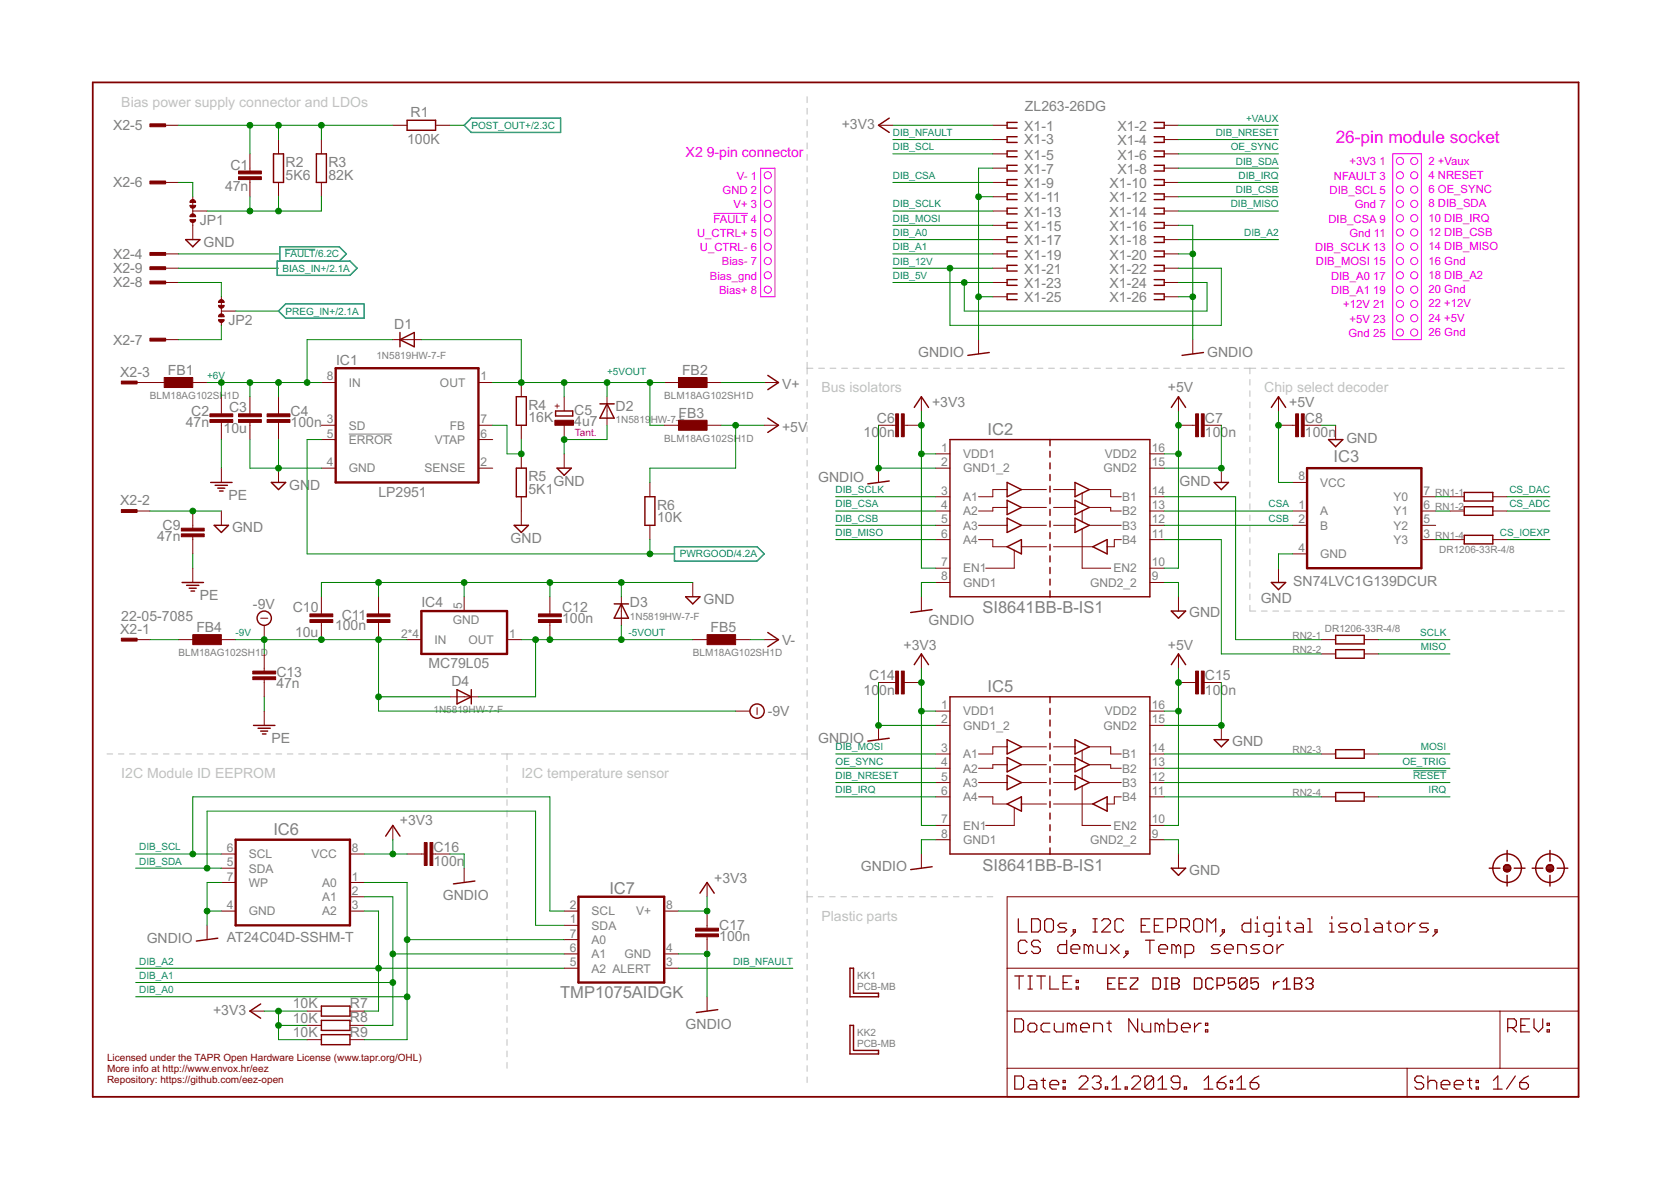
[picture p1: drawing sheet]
<svg xmlns="http://www.w3.org/2000/svg" width="297mm" height="210mm" viewBox="0 0 297 210" stroke-linecap="round" stroke-linejoin="round" font-family="sans-serif">
<defs><g id="words">
<text font-size="3.1" fill="#f0f" x="237.4" y="25.4">26-pin module socket</text>
<g font-size="2.9" fill="#808080">
<text x="175.6" y="77.3">IC2</text>
<text x="237" y="82.2">IC3</text>
<text x="174.6" y="109">SI8641BB-B-IS1</text>
<text x="175.6" y="123">IC5</text>
<text x="48.6" y="148.4">IC6</text>
<text x="174.6" y="154.7">SI8641BB-B-IS1</text>
<text x="108.3" y="158.9">IC7</text>
<text x="99.6" y="177.3">TMP1075AIDGK</text>
</g>
<g font-size="2.5" fill="#808080">
<text x="20.1" y="23.2">X2-5</text>
<text x="73" y="20.8">R1</text>
<text x="149.6" y="22.9">+3V3</text>
<text x="182.1" y="23.3">X1-1</text>
<text x="182.2" y="19.7">ZL263-26DG</text>
<text x="198.6" y="23.3">X1-2</text>
<text x="50.8" y="29.7">R2</text>
<text x="58.4" y="29.7">R3</text>
<text x="72.4" y="25.6">100K</text>
<text x="182.1" y="25.6">X1-3</text>
<text x="182.1" y="28.4">X1-5</text>
<text x="198.6" y="25.8">X1-4</text>
<text x="198.6" y="28.4">X1-6</text>
<text x="20.1" y="33.3">X2-6</text>
<text x="40" y="34">47n</text>
<text x="41" y="30.1">C1</text>
<text x="50.8" y="31.9">5K6</text>
<text x="58.4" y="31.9">82K</text>
<text x="182.1" y="30.9">X1-7</text>
<text x="182.1" y="33.4">X1-9</text>
<text x="182.1" y="36">X1-11</text>
<text x="197.2" y="33.4">X1-10</text>
<text x="197.2" y="36">X1-12</text>
<text x="198.6" y="30.9">X1-8</text>
<text x="35.5" y="39.9">JP1</text>
<text x="182.1" y="38.5">X1-13</text>
<text x="182.1" y="41.1">X1-15</text>
<text x="197.2" y="38.5">X1-14</text>
<text x="197.2" y="41.1">X1-16</text>
<text x="20.1" y="46">X2-4</text>
<text x="36.2" y="43.9">GND</text>
<text x="182.1" y="43.6">X1-17</text>
<text x="182.1" y="46.1">X1-19</text>
<text x="197.2" y="46.1">X1-20</text>
<text x="197.2" y="43.6">X1-18</text>
<text x="20.1" y="48.6">X2-9</text>
<text x="20.1" y="51.1">X2-8</text>
<text x="182.1" y="53.8">X1-25</text>
<text x="182.1" y="51.2">X1-23</text>
<text x="182.1" y="48.7">X1-21</text>
<text x="197.2" y="53.8">X1-26</text>
<text x="197.2" y="51.2">X1-24</text>
<text x="197.2" y="48.7">X1-22</text>
<text x="40.6" y="57.7">JP2</text>
<text x="70.1" y="58.5">D1</text>
<text x="20.1" y="61.2">X2-7</text>
<text x="59.7" y="64.9">IC1</text>
<text x="163.2" y="63.4">GNDIO</text>
<text x="214.6" y="63.5">GNDIO</text>
<text x="21.4" y="67">X2-3</text>
<text x="29.8" y="66.6">FB1</text>
<text x="121.2" y="66.6">FB2</text>
<text x="139" y="69.1">V+</text>
<text x="207.6" y="69.8">+5V</text>
<text x="33" y="75.8">47n</text>
<text x="34" y="73.9">C2</text>
<text x="39.7" y="77">10u</text>
<text x="40.7" y="73.2">C3</text>
<text x="51.7" y="75.8">100n</text>
<text x="51.7" y="73.9">C4</text>
<text x="93.9" y="75.1">16K</text>
<text x="93.9" y="72.8">R4</text>
<text x="102.1" y="75.7">4u7</text>
<text x="102.1" y="73.8">C5</text>
<text x="109.4" y="73.1">D2</text>
<text x="120.6" y="74.2">FB3</text>
<text x="139" y="76.7">+5V</text>
<text x="153.5" y="77.8">10</text>
<text x="155.9" y="75.2">C6</text>
<text x="156.3" y="77.8">0n</text>
<text x="165.7" y="72.4">+3V3</text>
<text x="214.2" y="77.8">100n</text>
<text x="214.2" y="75.2">C7</text>
<text x="229.2" y="72.3">+5V</text>
<text x="232" y="77.8">100n</text>
<text x="232" y="75.2">C8</text>
<text x="239.3" y="78.8">GND</text>
<text x="21.4" y="89.8">X2-2</text>
<text x="40.6" y="88.9">PE</text>
<text x="51.4" y="87">GN</text>
<text x="55.2" y="87">D</text>
<text x="67.3" y="88.3">LP2951</text>
<text x="93.9" y="87.8">5K1</text>
<text x="93.9" y="85.5">R5</text>
<text x="98.4" y="86.4">GND</text>
<text x="145.4" y="85.6">GNDIO</text>
<text x="209.7" y="86.4">GND</text>
<text x="28.9" y="94.3">C9</text>
<text x="41.2" y="94.5">GND</text>
<text x="116.8" y="92.9">10K</text>
<text x="116.8" y="90.6">R6</text>
<text x="27.9" y="96.2">47n</text>
<text x="90.8" y="96.5">GND</text>
<text x="35.5" y="106.7">PE</text>
<text x="74.9" y="108">IC4</text>
<text x="112" y="107.8">D3</text>
<text x="125.1" y="107.3">GND</text>
<text x="224.1" y="107.2">GND</text>
<text x="229.9" y="104.2">SN74LVC1G139DCUR</text>
<text x="21.4" y="112.7">X2-1</text>
<text x="21.6" y="110.4">22-05-7085</text>
<text x="34.9" y="112.3">FB4</text>
<text x="45" y="108.2">-9V</text>
<text x="52" y="108.8">C10</text>
<text x="52.4" y="113.2">10u</text>
<text x="59.6" y="112">100n</text>
<text x="60.7" y="110.1">C11</text>
<text x="99.9" y="110.8">100n</text>
<text x="99.9" y="108.9">C12</text>
<text x="126.3" y="112.3">FB5</text>
<text x="165.1" y="111.1">GNDIO</text>
<text x="211.4" y="109.8">GND</text>
<text x="76.2" y="118.8">MC79L05</text>
<text x="139" y="114.6">V-</text>
<text x="160.6" y="115.6">+3V3</text>
<text x="207.6" y="115.5">+5V</text>
<text x="49.1" y="122.2">47n</text>
<text x="49.1" y="120.3">C13</text>
<text x="80.2" y="121.9">D4</text>
<text x="153.5" y="123.5">10</text>
<text x="154.5" y="120.9">C14</text>
<text x="156.3" y="123.5">0n</text>
<text x="214.2" y="123.5">100n</text>
<text x="214.2" y="120.9">C15</text>
<text x="136.5" y="127.3">-9V</text>
<text x="145.4" y="132">GNDIO</text>
<text x="48.2" y="132.1">PE</text>
<text x="219" y="132.6">GND</text>
<text x="71.1" y="146.7">+3V3</text>
<text x="77.1" y="153.9">100n</text>
<text x="77.1" y="151.4">C16</text>
<text x="153.1" y="154.8">GNDIO</text>
<text x="211.4" y="155.5">GND</text>
<text x="78.7" y="160">GNDIO</text>
<text x="127" y="156.9">+3V3</text>
<text x="26.1" y="167.6">GNDIO</text>
<text x="40.3" y="167.4">AT24C04D-SSHM-T</text>
<text x="127.8" y="167.3">100n</text>
<text x="127.8" y="165.4">C17</text>
<text x="52" y="179.2">10K</text>
<text x="62.2" y="179.2">R7</text>
<text x="37.9" y="180.3">+3V3</text>
<text x="52" y="181.7">10K</text>
<text x="52" y="184.3">10K</text>
<text x="62.2" y="181.7">R8</text>
<text x="62.2" y="184.3">R9</text>
<text x="121.9" y="182.9">GNDIO</text>
</g>
<g font-size="2.5" fill="#c0c0c0">
<text x="21.6" y="19">Bias power supply connector and LDOs</text>
<text x="146" y="69.8">Bus isolators</text>
<text x="224.7" y="69.8">Chip select decoder</text>
<text x="21.6" y="138.3">I2C Module ID EEPROM</text>
<text x="92.7" y="138.3">I2C temperature sensor</text>
<text x="146" y="163.7">Plastic parts</text>
</g>
<g font-size="2.5" fill="#f0f">
<text x="121.9" y="28">X2</text>
<text x="125.6" y="28">9-pin connector</text>
</g>
<g font-size="2.1" fill="#808080">
<text x="58.1" y="67.6">8</text>
<text x="62" y="68.7">IN</text>
<text x="78.2" y="68.7">OUT</text>
<text x="85.4" y="67.6">1</text>
<text x="58.1" y="75.2">3</text>
<text x="58.1" y="77.8">5</text>
<text x="62" y="76.4">SD</text>
<text x="80" y="76.4">FB</text>
<text x="85.4" y="77.8">6</text>
<text x="85.4" y="75.2">7</text>
<text x="58.1" y="82.9">4</text>
<text x="62" y="78.9">ERROR</text>
<text x="62" y="84">GND</text>
<text x="75.5" y="84">SENSE</text>
<text x="77.3" y="78.9">VTAP</text>
<text x="85.4" y="82.9">2</text>
<text x="167.3" y="80.3">1</text>
<text x="167.3" y="82.9">2</text>
<text x="171.2" y="81.4">VDD1</text>
<text x="171.2" y="84">GND1_2</text>
<text x="196.1" y="84">GND2</text>
<text x="196.4" y="81.4">VDD2</text>
<text x="204.8" y="82.9">15</text>
<text x="204.8" y="80.3">16</text>
<text x="167.3" y="87.9">3</text>
<text x="171.2" y="89.1">A1</text>
<text x="199.5" y="89.1">B1</text>
<text x="204.8" y="87.9">14</text>
<text x="230.8" y="85.4">8</text>
<text x="234.7" y="86.5">VCC</text>
<text x="247.7" y="89.1">Y0</text>
<text x="253" y="87.9">7</text>
<text x="167.3" y="90.5">4</text>
<text x="167.3" y="93">5</text>
<text x="167.3" y="95.6">6</text>
<text x="171.2" y="91.6">A2</text>
<text x="171.2" y="94.1">A3</text>
<text x="199.5" y="94.1">B3</text>
<text x="199.5" y="91.6">B2</text>
<text x="204.8" y="95.6">11</text>
<text x="204.8" y="93">12</text>
<text x="204.8" y="90.5">13</text>
<text x="230.8" y="90.5">1</text>
<text x="230.8" y="93">2</text>
<text x="234.7" y="91.6">A</text>
<text x="234.7" y="94.1">B</text>
<text x="247.7" y="91.6">Y1</text>
<text x="247.7" y="94.1">Y2</text>
<text x="253" y="90.5">6</text>
<text x="253" y="93">5</text>
<text x="253" y="95.6">3</text>
<text x="167.3" y="100.6">7</text>
<text x="171.2" y="96.7">A4</text>
<text x="171.2" y="101.8">EN1</text>
<text x="197.9" y="101.8">EN2</text>
<text x="199.5" y="96.7">B4</text>
<text x="204.8" y="100.6">10</text>
<text x="230.8" y="98.1">4</text>
<text x="234.7" y="99.2">GND</text>
<text x="247.7" y="96.7">Y3</text>
<text x="167.3" y="103.2">8</text>
<text x="171.2" y="104.3">GND1</text>
<text x="193.8" y="104.3">GND2_2</text>
<text x="204.8" y="103.2">9</text>
<text x="71.3" y="113.3">2*4</text>
<text x="80.5" y="110.9">GND</text>
<text x="82.2" y="108.3" transform="rotate(-90 82.2 108.3)">5</text>
<text x="90.5" y="113.3">1</text>
<text x="77.2" y="114.4">IN</text>
<text x="83.3" y="114.4">OUT</text>
<text x="167.3" y="126">1</text>
<text x="167.3" y="128.6">2</text>
<text x="171.2" y="127.1">VDD1</text>
<text x="171.2" y="129.7">GND1_2</text>
<text x="196.1" y="129.7">GND2</text>
<text x="196.4" y="127.1">VDD2</text>
<text x="204.8" y="128.6">15</text>
<text x="204.8" y="126">16</text>
<text x="167.3" y="133.6">3</text>
<text x="167.3" y="136.2">4</text>
<text x="171.2" y="134.8">A1</text>
<text x="171.2" y="137.3">A2</text>
<text x="199.5" y="137.3">B2</text>
<text x="199.5" y="134.8">B1</text>
<text x="204.8" y="136.2">13</text>
<text x="204.8" y="133.6">14</text>
<text x="167.3" y="138.7">5</text>
<text x="167.3" y="141.3">6</text>
<text x="171.2" y="139.8">A3</text>
<text x="171.2" y="142.4">A4</text>
<text x="199.5" y="142.4">B4</text>
<text x="199.5" y="139.8">B3</text>
<text x="204.8" y="141.3">11</text>
<text x="204.8" y="138.7">12</text>
<text x="167.3" y="146.3">7</text>
<text x="167.3" y="148.9">8</text>
<text x="171.2" y="147.5">EN1</text>
<text x="171.2" y="150">GND1</text>
<text x="193.8" y="150">GND2_2</text>
<text x="197.9" y="147.5">EN2</text>
<text x="204.8" y="148.9">9</text>
<text x="204.8" y="146.3">10</text>
<text x="40.3" y="154">5</text>
<text x="40.3" y="151.4">6</text>
<text x="44.2" y="155.1">SDA</text>
<text x="44.2" y="152.5">SCL</text>
<text x="55.4" y="152.5">VCC</text>
<text x="62.6" y="151.4">8</text>
<text x="40.3" y="161.6">4</text>
<text x="40.3" y="156.5">7</text>
<text x="44.2" y="157.6">WP</text>
<text x="57.2" y="157.6">A0</text>
<text x="57.2" y="160.2">A1</text>
<text x="62.6" y="156.5">1</text>
<text x="62.6" y="161.6">3</text>
<text x="62.6" y="159">2</text>
<text x="101.3" y="161.6">2</text>
<text x="118.4" y="161.6">8</text>
<text x="44.2" y="162.7">GND</text>
<text x="57.2" y="162.7">A2</text>
<text x="101.3" y="164.1">1</text>
<text x="101.3" y="166.7">7</text>
<text x="105.2" y="165.2">SDA</text>
<text x="105.2" y="167.8">A0</text>
<text x="105.2" y="162.7">SCL</text>
<text x="113.1" y="162.7">V+</text>
<text x="101.3" y="169.2">6</text>
<text x="101.3" y="171.7">5</text>
<text x="105.2" y="170.3">A1</text>
<text x="105.2" y="172.9">A2 ALERT</text>
<text x="111" y="170.3">GND</text>
<text x="118.4" y="169.2">4</text>
<text x="118.4" y="171.7">3</text>
</g>
<g font-size="2" fill="#f0f">
<text x="239.9" y="29.4">+3V3</text>
<text x="245.2" y="29.4">1</text>
<text x="253.9" y="29.3">2 +Vaux</text>
<text x="128.4" y="34.5">GND 2</text>
<text x="131" y="31.9">V- 1</text>
<text x="236.3" y="34.5">DIB_SCL 5</text>
<text x="237.1" y="31.9">NFAULT 3</text>
<text x="253.9" y="34.3">6 OE_SYNC</text>
<text x="253.9" y="31.8">4 NRESET</text>
<text x="126.8" y="39.6">FAULT 4</text>
<text x="130.4" y="37">V+ 3</text>
<text x="236.1" y="39.6">DIB_CSA 9</text>
<text x="240.8" y="37">Gnd 7</text>
<text x="253.9" y="39.4">10 DIB_IRQ</text>
<text x="253.9" y="41.9">12 DIB_CSB</text>
<text x="253.9" y="36.9">8 DIB_SDA</text>
<text x="123.9" y="42.1">U_CTRL+ 5</text>
<text x="124.4" y="44.6">U_CTRL- 6</text>
<text x="128.3" y="47.2">Bias- 7</text>
<text x="233.8" y="44.6">DIB_SCLK 13</text>
<text x="233.9" y="47.2">DIB_MOSI 15</text>
<text x="239.9" y="42.1">Gnd 11</text>
<text x="253.9" y="47">16 Gnd</text>
<text x="253.9" y="44.5">14 DIB_MISO</text>
<text x="126.2" y="49.7">Bias_gnd</text>
<text x="127.8" y="52.3">Bias+ 8</text>
<text x="236.6" y="52.3">DIB_A1</text>
<text x="236.6" y="49.7">DIB_A0</text>
<text x="244.1" y="52.3">19</text>
<text x="244.1" y="49.7">17</text>
<text x="253.9" y="52.1">20 Gnd</text>
<text x="253.9" y="49.6">18 DIB_A2</text>
<text x="238.8" y="54.8">+12V 21</text>
<text x="239.7" y="59.9">Gnd 25</text>
<text x="239.9" y="57.3">+5V 23</text>
<text x="253.9" y="59.7">26 Gnd</text>
<text x="253.9" y="54.6">22 +12V</text>
<text x="253.9" y="57.2">24 +5V</text>
</g>
<g font-size="1.8" fill="#008080">
<text x="83.8" y="22.9">POST_OUT+/2.3C</text>
<text x="221.5" y="21.6">+VAUX</text>
<text x="158.7" y="26.7">DIB_SCL</text>
<text x="158.7" y="24.2">DIB_NFAULT</text>
<text x="216.1" y="24.2">DIB_NRESET</text>
<text x="218.8" y="26.7">OE_SYNC</text>
<text x="219.7" y="29.3">DIB_SDA</text>
<text x="158.7" y="31.8">DIB_CSA</text>
<text x="219.7" y="34.3">DIB_CSB</text>
<text x="220.2" y="31.8">DIB_IRQ</text>
<text x="158.7" y="41.9">DIB_A0</text>
<text x="158.7" y="36.9">DIB_SCLK</text>
<text x="158.7" y="39.4">DIB_MOSI</text>
<text x="218.8" y="36.9">DIB_MISO</text>
<text x="221.2" y="41.9">DIB_A2</text>
<text x="50.6" y="45.8">FAULT/6.2C</text>
<text x="158.7" y="44.5">DIB_A1</text>
<text x="158.7" y="47">DIB_12V</text>
<text x="50.2" y="48.3">BIAS_IN+/2.1A</text>
<text x="158.7" y="49.6">DIB_5V</text>
<text x="50.8" y="55.9">PREG_IN+/2.1A</text>
<text x="36.8" y="67.3">+6V</text>
<text x="107.9" y="66.7">+5VOUT</text>
<text x="148.5" y="87.7">DIB_SCLK</text>
<text x="268.3" y="87.7">CS_DAC</text>
<text x="148.5" y="95.3">DIB_MISO</text>
<text x="148.5" y="90.2">DIB_CSA</text>
<text x="148.5" y="92.7">DIB_CSB</text>
<text x="225.5" y="90.2">CSA</text>
<text x="225.5" y="92.7">CSB</text>
<text x="266.6" y="95.3">CS_IOEXP</text>
<text x="268.3" y="90.2">CS_ADC</text>
<text x="120.8" y="99.1">PWRGOOD/4.2A</text>
<text x="41.9" y="113.1">-9V</text>
<text x="111.7" y="113.1">-5VOUT</text>
<text x="252.5" y="113.1">SCLK</text>
<text x="252.6" y="115.6">MISO</text>
<text x="148.5" y="133.4">DIB_MOSI</text>
<text x="148.5" y="135.9">OE_SYNC</text>
<text x="249.3" y="135.9">OE_TRIG</text>
<text x="252.6" y="133.4">MOSI</text>
<text x="148.5" y="141">DIB_IRQ</text>
<text x="148.5" y="138.4">DIB_NRESET</text>
<text x="251.2" y="138.4">RESET</text>
<text x="254" y="141">IRQ</text>
<text x="24.7" y="151.1">DIB_SCL</text>
<text x="24.7" y="153.7">DIB_SDA</text>
<text x="24.7" y="174">DIB_A1</text>
<text x="24.7" y="171.5">DIB_A2</text>
<text x="130.3" y="171.5">DIB_NFAULT</text>
<text x="24.7" y="176.5">DIB_A0</text>
</g>
<g font-size="1.8" fill="#808080">
<text x="66.9" y="63.8">1N5819HW-7-F</text>
<text x="26.6" y="70.9">BLM18AG102SH1D</text>
<text x="118.1" y="70.9">BLM18AG102SH1D</text>
<text x="109.4" y="75.2">1N5819</text>
<text x="115.7" y="75.2">HW-7-F</text>
<text x="118.1" y="78.5">BLM18AG102SH1D</text>
<text x="255.1" y="88.2">RN1-1</text>
<text x="255.1" y="90.7">RN1-2</text>
<text x="255.1" y="95.8">RN1-4</text>
<text x="255.8" y="98.3">DR1206-33R-4/8</text>
<text x="112" y="110.3">1N5819HW-7-F</text>
<text x="229.7" y="113.6">RN2-1</text>
<text x="235.5" y="112.3">DR1206-33R-4/8</text>
<text x="31.7" y="116.6">BLM18AG102SH1D</text>
<text x="123.2" y="116.6">BLM18AG102SH1D</text>
<text x="229.7" y="116.1">RN2-2</text>
<text x="77.1" y="126.6">1N5819HW-7-F</text>
<text x="229.7" y="133.9">RN2-3</text>
<text x="229.7" y="141.5">RN2-4</text>
<text x="152.4" y="174">KK1</text>
<text x="152.4" y="175.9">PCB-MB</text>
<text x="152.4" y="184.2">KK2</text>
<text x="152.4" y="186.1">PCB-MB</text>
</g>
<g font-size="1.8" fill="#800000">
<text x="99.7" y="72.6" transform="rotate(-90 99.7 72.6)">+</text>
<text x="19" y="188.6">Licensed under the TAPR Open Hardware License (www.tapr.org/OHL)</text>
<text x="19" y="190.5">More info at http://www.envox.hr/eez</text>
<text x="19" y="192.4">Repository: https://github.com/eez-open</text>
</g>
<text font-size="1.8" fill="#800080" x="102.2" y="77.5">Tant.</text>
</g></defs>
<g fill="none" stroke="#c0c0c0" stroke-width=".18">
<path d="M143.5 17.2v1M143.5 19.2v1.1M143.5 21.3v1.1M143.5 23.3v1.1M143.5 25.4v1.1M143.5 27.5v1M143.5 29.5v1.1M143.5 31.6v1M143.5 33.6v1M143.5 35.7v1M143.5 37.7v1.1M143.5 39.8v1"/>
<path d="M143.5 41.8v1.1M143.5 43.9v1M143.5 45.9v1.1M143.5 48v1M143.5 50v1.1M143.5 52.1v1M143.5 54.1v1.1M143.5 56.2v1M143.5 58.2v1.1M143.5 60.3v1M143.5 62.3v1.1M143.5 64.4v2.1"/>
<path d="M143.5 67.5v1M143.5 69.5v1.1M143.5 71.6v1M143.5 73.6v1.1M143.5 75.7v1M143.5 77.7v1.1M143.5 79.8v1M143.5 65.4h1M145.5 65.4h1.1M147.6 65.4h1M149.6 65.4h1M151.6 65.4h1.1"/>
<path d="M153.7 65.4h1M155.7 65.4h1.1M157.8 65.4h1M159.8 65.4h1.1M161.9 65.4h1M163.9 65.4h1.1M165.9 65.4h1.1M168 65.4h1M170 65.4h1.1M172.1 65.4h1M174.1 65.4h1.1M176.2 65.4h1"/>
<path d="M178.2 65.4h1.1M180.3 65.4h1M182.3 65.4h1M184.4 65.4h1M186.4 65.4h1M188.4 65.4h1.1M190.5 65.4h1M192.5 65.4h1.1M194.6 65.4h1M196.6 65.4h1.1M198.7 65.4h1M200.7 65.4h1.1"/>
<path d="M202.8 65.4h1M204.8 65.4h1M206.8 65.4h1.1M208.9 65.4h1M210.9 65.4h1.1M213 65.4h1M215 65.4h1.1M217.1 65.4h1M219.1 65.4h1.1M221.1 65.4h2.1M222.2 65.4v1M222.2 67.4v1.1"/>
<path d="M222.2 69.4v1.1M222.2 71.5v1M222.2 73.5v1M222.2 75.5v1M222.2 77.5v1M222.2 79.5v1M224.2 65.4h1.1M226.3 65.4h1M228.3 65.4h1M230.3 65.4h1.1M232.3 65.4h1.1M234.4 65.4h1"/>
<path d="M236.4 65.4h1M238.4 65.4h1.1M240.5 65.4h1M242.5 65.4h1M244.5 65.4h1.1M246.6 65.4h1M248.6 65.4h1M250.6 65.4h1.1M252.7 65.4h1M254.7 65.4h1M256.7 65.4h1M258.8 65.4h1"/>
<path d="M260.8 65.4h1M262.8 65.4h1M264.8 65.4h1.1M266.9 65.4h1M268.9 65.4h1M270.9 65.4h1.1M273 65.4h1M275 65.4h1M277 65.4h1.1M143.5 81.8v1M143.5 83.8v1.1M143.5 85.9v1.1"/>
<path d="M143.5 87.9v1.1M143.5 90v1M143.5 92v1.1M143.5 94.1v1M143.5 96.1v1.1M143.5 98.2v1M222.2 81.5v1M222.2 83.5v1M222.2 85.5v1M222.2 87.5v1M222.2 89.5v1M222.2 91.5v1"/>
<path d="M222.2 93.5v1.1M222.2 95.5v1.1M222.2 97.6v1M222.2 99.6v1M143.5 100.2v1.1M143.5 102.3v1M143.5 104.3v1.1M143.5 106.4v1M143.5 108.4v1.1M143.5 110.4v1.1M143.5 112.5v1M143.5 114.5v1.1"/>
<path d="M143.5 116.6v1M143.5 118.6v1.1M222.2 101.6v1M222.2 103.6v1M222.2 105.6v1M222.2 107.6v1h1M224.2 108.6h1.1M226.3 108.6h1M228.3 108.6h1M230.3 108.6h1.1M232.3 108.6h1.1M234.4 108.6h1"/>
<path d="M236.4 108.6h1M238.4 108.6h1.1M240.5 108.6h1M242.5 108.6h1M244.5 108.6h1.1M246.6 108.6h1M248.6 108.6h1M250.6 108.6h1.1M252.7 108.6h1M254.7 108.6h1M256.7 108.6h1M258.8 108.6h1"/>
<path d="M260.8 108.6h1M262.8 108.6h1M264.8 108.6h1.1M266.9 108.6h1M268.9 108.6h1M270.9 108.6h1.1M273 108.6h1M275 108.6h1M277 108.6h1.1M19 134h1M21 134h1M23 134h1"/>
<path d="M25 134h1M27 134h1M29 134h1.1M31.1 134h.9M33 134h1.1M35.1 134h.9M37.1 134h1M39.1 134h1M41.1 134h1M43.1 134h1M45.1 134h1M47.1 134h1"/>
<path d="M49.1 134h1M51.1 134h1M53.1 134h1M55.1 134h1M57.1 134h1M59.1 134h1M61.1 134h1M63.1 134h1M65.1 134h1M67.1 134h1M69.1 134h1M71.1 134h1"/>
<path d="M73.1 134h1M75.1 134h1M77.1 134h1M79.1 134h1M81.1 134h1M83.1 134h1M85.1 134h1M87.1 134h1M89.1 134h2M90.1 134v1M90.1 136v1.1M90.1 138.1v1"/>
<path d="M92.1 134h1.1M94.2 134h1M96.2 134h1M98.2 134h1M100.2 134h1M102.2 134h1M104.2 134h1M106.2 134h1.1M108.2 134h1.1M110.3 134h1M112.3 134h1M114.3 134h1"/>
<path d="M116.3 134h1M118.3 134h1M120.3 134h1M122.3 134h1M124.4 134h.9M126.4 134h1M128.4 134h1M130.4 134h1M132.4 134h1M134.4 134h1M136.4 134h1M138.4 134h1"/>
<path d="M140.4 134h1.1M142.5 134h1M143.5 120.7v1M143.5 122.7v1.1M143.5 124.8v1M143.5 126.8v1.1M143.5 128.9v1M143.5 130.9v1.1M143.5 132.9v2.1M143.5 136v1.1M143.5 138.1v1M90.1 140.1v1"/>
<path d="M90.1 142.1v1.1M90.1 144.1v1.1M90.1 146.2v1M90.1 148.2v1M90.1 150.2v1.1M90.1 152.3v1M90.1 154.3v1M90.1 156.3v1.1M90.1 158.4v1M143.5 140.1v1M143.5 142.1v1.1M143.5 144.1v1.1"/>
<path d="M143.5 146.2v1M143.5 148.2v1M143.5 150.2v1.1M143.5 152.3v1M143.5 154.3v1M143.5 156.3v1.1M143.5 158.4v2M143.5 159.4h1M145.5 159.4h1M147.5 159.4h1M149.5 159.4h1M151.5 159.4h1"/>
<path d="M153.5 159.4h1M155.5 159.4h1M157.5 159.4h1M159.5 159.4h1M161.5 159.4h1M163.5 159.4h1M165.5 159.4h1M167.5 159.4h1M169.5 159.4h1M171.5 159.4h1M173.5 159.4h1M175.5 159.4h1"/>
<path d="M90.1 160.4v1M90.1 162.4v1.1M90.1 164.5v1M90.1 166.5v1M90.1 168.5v1.1M90.1 170.6v1M90.1 172.6v1M90.1 174.6v1M90.1 176.7v1M90.1 178.7v1M143.5 161.4v1M143.5 163.4v1"/>
<path d="M143.5 165.4v1M143.5 167.4v1M143.5 169.4v1M143.5 171.4v1M143.5 173.4v1M143.5 175.4v1M143.5 177.4v1M143.5 179.4v1M90.1 180.7v1M90.1 182.7v1.1M90.1 184.8v1M90.1 186.8v1"/>
<path d="M90.1 188.8v1.1M143.5 181.4v1M143.5 183.4v1M143.5 185.4v1M143.5 187.4v1M143.5 189.4v1M143.5 191.4v1"/>
</g>
<path d="M62 77.2h7.7" fill="none" stroke="#808080" stroke-width=".18"/>
<g fill="none" stroke="#800000" stroke-width=".21">
<path d="M180.4 173.5h1.5M181 163.3v2.4h1.6M181.2 173.5v2.3M182.6 167.5l-.4-.4h-.8l-.4 .4v1.6l.4 .4h.8l.4-.4M182.7 173.5h.8M182.7 175.8h.8M183.1 173.5v2.3M183.4 163.3h1.1l.4 .4v1.5l-.4 .5h-1.1zM184.3 173.5h1.5M184.9 167.5l-.4-.4h-.8l-.3 .4v.4l.3 .4h.8l.4 .4v.4l-.4 .4h-.8l-.3-.4M185.1 173.5v2.3M185.7 163.7l.4-.4h.8l.4 .4v1.5l-.4 .5h-.8l-.4-.5z"/>
<path d="M186.6 173.5v2.3h1.6M189 174.6h.7M189.6 164.1h-1.2l-.4 .4 .4 .4h.8l.4 .3-.4 .5h-1.2M189.6 167.1v2.4h-1.2l-.4-.4v-.8l.4-.4h1.2M190.4 168.7h1.5v-.4l-.3-.4h-.8l-.4 .4v.8l.4 .4h.8M190.5 173.5h-1.5v2.3h1.5M190.8 165.2h.4v.5h-.4zM191.2 165.7l-.8 .7M191.3 175.4h.4v.4h-.4zM191.3 174.2h.4v.4h-.4zM193.5 168.3l-.4-.4h-.4v1.6M193.5 168.3v1.2"/>
<path d="M193.5 168.3l.4-.4 .4 .4v1.2M194.3 165.7h.8M194.3 163.3h.8M194.7 163.3v2.4M195.1 167.9v1.2l.4 .4h1.1v-1.6M195.8 163.7l.4-.4h.8l.4 .4v.4l-1.6 1.6h1.6M197.4 167.9l1.5 1.6M198.9 167.9l-1.5 1.6M199.7 163.7l-.4-.4h-.7l-.4 .4v1.5l.4 .5h.7l.4-.5M200.1 169.1h.4v.4h-.4zM200.5 169.5l-.8 .7M202.9 164.5h.7"/>
<path d="M203.6 167.1h1.6M204.4 163.3h-1.5v2.4h1.5M204.4 167.1v2.4M205.2 164.5h.8M206 168.7h1.5v-.4l-.4-.4h-.7l-.4 .4v.8l.4 .4h.7M206.8 163.3h-1.6v2.4h1.6M207.5 164.9h1.2l.4-.4v-.8l-.4-.4h-1.2v2.4M209.1 168.3v1.2M209.1 168.3l.4-.4 .4 .4v1.2M209.1 168.3l-.4-.4h-.4v1.6M209.9 164.9h1.1l.4-.4v-.8l-.4-.4h-1.1v2.4M210.7 164.9l.7 .8"/>
<path d="M210.7 169.5h1.1l.4-.4v-.8l-.4-.4h-1.1v2.3M212.2 163.7l.4-.4h.8l.4 .4v1.5l-.4 .5h-.8l-.4-.5zM214.5 165.7v-2.4l.8 .8 .8-.8v2.4M216.9 167.9h-1.2l-.4 .4 .4 .4h.8l.4 .4-.4 .4h-1.2M217.3 165.2h.4v.5h-.4zM217.7 165.7l-.8 .7M217.7 168.7h1.5v-.4l-.4-.4h-.7l-.4 .4v.8l.4 .4h.7M220 169.5v-1.6h1.2l.4 .4v1.2M222.3 163.3v2.4h-1.1l-.4-.5v-.7l.4-.4h1.1M223.1 165.7h.8M223.1 164.1h.4v1.6M223.5 162.9v.4"/>
<path d="M223.9 167.9h-1.2l-.4 .4 .4 .4h.8l.4 .4-.4 .4h-1.2M224.7 168.3l.4-.4h.7l.4 .4v.8l-.4 .4h-.7l-.4-.4zM226.2 165.7h-1.1l-.4-.5v-.7l.4-.4h1.1v1.9l-.4 .4h-.4M227 165.7h.8M227 164.1h.4v1.6M227 167.9v1.6M227.4 162.9v.4M228.2 167.9h-.4l-.8 .8M228.6 164.1h.8M229 163.7v1.5l.4 .5M230.5 164.1h.8l.4 .4v1.2h-1.2l-.4-.5 .4-.3h1.2M232.5 165.7h.8"/>
<path d="M232.5 163.3h.4v2.4M236.4 165.7h.8M236.4 164.1h.3v1.6M236.7 162.9v.4M239.5 164.1h-1.2l-.4 .4 .4 .4h.8l.4 .3-.4 .5h-1.2M240.3 164.5l.4-.4h.7l.4 .4v.7l-.4 .5h-.7l-.4-.5zM242.6 165.7h.8M242.6 163.3h.4v2.4M244.6 164.1h.7l.4 .4v1.2h-1.1l-.4-.5 .4-.3h1.1M246.5 164.1h.8M246.9 163.7v1.5l.4 .5M248.1 164.5l.4-.4h.7l.4 .4v.7l-.4 .5h-.7l-.4-.5z"/>
<path d="M250.4 164.1v1.6M251.6 164.1h-.4l-.8 .8M253.9 164.1h-1.2l-.4 .4 .4 .4h.8l.4 .3-.4 .5h-1.2M255.1 165.2h.4v.5h-.4zM255.5 165.7l-.8 .7M180.4 181.1h1.2l.3 .4v1.5l-.3 .4h-1.2zM180.4 191.2h1.2l.3 .4v1.6l-.3 .4h-1.2zM182.7 182.2l.4-.3h.8l.4 .3v.8l-.4 .4h-.8l-.4-.4zM183.1 192h.8l.4 .4v1.2h-1.2l-.4-.4 .4-.4h1.2M185.1 192h.7M185.5 191.6v1.6l.3 .4M186.6 192.8h1.6v-.4l-.4-.4h-.8l-.4 .4v.8l.4 .4h.8"/>
<path d="M186.6 181.9h-1.1l-.4 .3v.8l.4 .4h1.1M187.4 181.9v1.1l.4 .4h1.2v-1.5M189 193.2h.4v.4h-.4zM189 192h.4v.4h-.4zM190.5 182.2l-.4-.3h-.4v1.5M190.5 182.2l.4-.3 .4 .3v1.2M190.5 182.2v1.2M191.8 191.6l.4-.4h.8l.4 .4v.4l-1.6 1.6h1.6M192.1 182.6h1.5v-.4l-.3-.3h-.8l-.4 .3v.8l.4 .4h.8M194.2 191.6l.3-.4h.8l.4 .4v.4l-.4 .4M194.4 183.4v-1.5h1.2l.4 .3v1.2M194.9 192.4h.4"/>
<path d="M195.3 192.4l.4 .4v.4l-.4 .4h-.8l-.3-.4M196.5 193.2h.4v.4h-.4zM196.8 181.9h.7M197.1 181.5v1.5l.4 .4M197.7 193.6h1.5M197.7 192l.7-.8v2.4M200 193.2h.4v.4h-.4zM201.2 191.6l.4-.4h.7l.4 .4v.4l-1.5 1.6h1.5M202.2 181.1v2.3l-1.5-2.3v2.3M203 181.9v1.1l.4 .4h1.2v-1.5M205.1 191.6v1.6l-.4 .4h-.8l-.4-.4M205.1 191.6l-.4-.4h-.8l-.4 .4v1.6"/>
<path d="M205.1 191.6l-1.6 1.6M205.8 193.6h1.6M205.8 192l.8-.8v2.4M206.1 182.2l-.4-.3h-.4v1.5M206.1 182.2v1.2M206.1 182.2l.4-.3 .4 .3v1.2M207.7 181.1v2.3h1.2l.3-.4v-.8l-.3-.3h-1.2M209.7 192.4h-1.1l-.4-.4v-.4l.4-.4h.8l.3 .4v1.6l-.3 .4h-.8l-.4-.4M210 182.6h1.6v-.4l-.4-.3h-.8l-.4 .3v.8l.4 .4h.8M210.5 193.2h.4v.4h-.4zM212.3 181.9v1.5M213.5 181.9h-.4l-.8 .7"/>
<path d="M214 193.6h1.6M214 192l.8-.8v2.4M214.3 183h.4v.4h-.4zM214.3 181.9h.4v.3h-.4zM216.4 192.4h1.2l.3 .4v.4l-.3 .4h-.8l-.4-.4zM217.9 191.2l-.8 .4-.7 .8M218.7 193.2h.4v.4h-.4zM218.7 192h.4v.4h-.4zM219.9 193.6h1.5M219.9 192l.8-.8v2.4M222.2 192.4h1.2l.4 .4v.4l-.4 .4h-.8l-.4-.4zM223.8 191.2l-.8 .4-.8 .8"/>
<path d="M253.1 191.6l-.4-.4h-.8l-.4 .4v.4l.4 .4h.8l.4 .4v.4l-.4 .4h-.8l-.4-.4M253.8 192.4l.4-.4h.8l.4 .4v1.2M253.8 191.2v2.4M256.2 192.8h1.5v-.4l-.4-.4h-.7l-.4 .4v.8l.4 .4h.7M258.5 192.8h1.6v-.4l-.4-.4h-.8l-.4 .4v.8l.4 .4h.8M260.9 192h.7M261.2 191.6v1.6l.4 .4M262.4 193.2h.4v.4h-.4zM262.4 192h.4v.4h-.4zM265.5 193.6h1.5M265.5 192l.8-.8v2.4M268 182.6h1.2l.4-.4v-.7l-.4-.4h-1.2v2.3"/>
<path d="M268.8 182.6l.8 .8M269.4 191.2l-1.6 2.4M270.2 192.4h1.1l.4 .4v.4l-.4 .4h-.8l-.3-.4zM270.3 182.2h.8M271.7 191.2l-.8 .4-.7 .8M271.9 181.1h-1.6v2.3h1.6M272.7 181.1v1.5l.8 .8 .7-.8v-1.5M275 183h.4v.4h-.4zM275 181.9h.4v.3h-.4z"/>
</g>
<g fill="none" stroke="#800000" stroke-width=".25">
<path d="M48.6 27.3h1.8v5.1h-1.8zM56.2 27.3h1.8v5.1h-1.8zM72.4 21.4h5v1.8h-5zM158.1 21l-1.9 1.3 1.9 1.2M180.8 21.8h-1.8v1h1.8M180.8 24.3h-1.8v1h1.8M180.8 26.8h-1.8v1.1h1.8M180.8 29.4h-1.8v1h1.8M180.8 31.9h-1.8v1h1.8M180.8 34.5h-1.8v1h1.8M180.8 37h-1.8v1h1.8M180.8 39.5h-1.8v1.1h1.8"/>
<path d="M205.2 21.8h1.7v1h-1.7M205.2 24.3h1.7v1h-1.7M205.2 26.8h1.7v1.1h-1.7M205.2 29.4h1.7v1h-1.7M205.2 31.9h1.7v1h-1.7M205.2 34.5h1.7v1h-1.7M205.2 37h1.7v1h-1.7M205.2 39.5h1.7v1.1h-1.7M33 42.6h2.5l-1.2 1.3zM71.1 59.1v2.5M180.8 42.1h-1.8v1h1.8M180.8 44.6h-1.8v1h1.8"/>
<path d="M180.8 47.2h-1.8v1h1.8M180.8 49.7h-1.8v1h1.8M180.8 52.2h-1.8v1.1h1.8M205.2 42.1h1.7v1h-1.7M205.2 44.6h1.7v1h-1.7M205.2 47.2h1.7v1h-1.7M205.2 49.7h1.7v1h-1.7M205.2 52.2h1.7v1.1h-1.7M71.1 60.4l2.5-1.3v2.5zM91.8 70.5h1.8v5.1h-1.8zM98.8 73h3v.9h-3zM106.6 71.8h2.6"/>
<path d="M107.9 71.8l1.3 2.5h-2.6zM136.5 66.7l1.9 1.3-1.9 1.3M136.5 74.3l1.9 1.3-1.9 1.3M162.5 72.4l1.3-1.9 1.3 1.9M168.9 78.1h35.5v28h-35.5zM175.9 62.7l-3.9 .5M186.6 78.1v1.1M208.2 72.4l1.3-1.9 1.3 1.9M213.9 62.7l-3.8 .5M226 72.4l1.3-1.9 1.2 1.9M236.2 78.1h2.5l-1.3 1.3zM37.4 85.7h3.9"/>
<path d="M38.1 93.4h2.5l-1.3 1.2zM38.2 86.3h2.2M38.7 86.8h1.3M39 87.3h.7M48.2 85.7h2.6l-1.3 1.3zM91.4 93.4h2.5l-1.2 1.2zM91.8 83.2h1.8v5.1h-1.8zM99 83.2h2.6l-1.3 1.3zM114.6 88.3h1.8v5.1h-1.8zM158.1 85.5l-3.8 .5M179 85.7l2.6 1.3-2.6 1.3zM179 88.9l2.6 1.3-2.6 1.3z"/>
<path d="M179 92.1l2.6 1.3-2.6 1.2zM179 97.2l2.6-1.3v2.5zM186.6 80.2v1.1M186.6 82.3v1M186.6 84.3v1.1M186.6 86.4v1.1M186.6 88.5v1M186.6 90.5v1.1M186.6 92.6v1.1M186.6 94.7v1M186.6 96.7v1.1M186.6 98.8v1.1"/>
<path d="M191.1 85.7l2.5 1.3-2.5 1.3zM191.1 88.9l2.5 1.3-2.5 1.3zM191.1 92.1l2.5 1.3-2.5 1.2zM194.3 97.2l2.5-1.3v2.5zM215.8 85.7h2.6l-1.3 1.3zM260.3 90.1h5.1v1.5h-5.1zM260.3 87.5h5.1v1.5h-5.1zM260.3 95.1h5.1v1.6h-5.1zM32.4 103.5h3.8M33.2 104h2.1M33.6 104.5h1.3M34 105.1h.6"/>
<path d="M109.2 107.3h2.5M110.4 107.3l1.3 2.6h-2.5zM121.9 106.1h2.5l-1.3 1.2zM136.5 112.4l1.9 1.3-1.9 1.3M162.5 118.1l1.3-1.9 1.3 1.9M165.7 108.4l-3.8 .5M186.6 100.9v1M186.6 102.9v1.1M186.6 105v1.1M208.2 108.6h2.6l-1.3 1.3zM208.2 118.1l1.3-1.9 1.3 1.9M226 103.5h2.5l-1.2 1.3z"/>
<path d="M237.4 112.9h5.1v1.5h-5.1zM237.4 115.5h5.1v1.5h-5.1zM45.1 128.9h3.8M45.9 129.4h2.1M46.3 129.9h1.3M46.7 130.5h.6M81.2 122.6l2.6 1.2-2.6 1.3zM83.8 122.6v2.5M158.1 131.2l-3.8 .5M168.9 123.8h35.5v28h-35.5zM179 131.5l2.6 1.2-2.6 1.3zM179 134.6l2.6 1.3-2.6 1.3z"/>
<path d="M179 137.8l2.6 1.3-2.6 1.3zM186.6 123.8v1.1M186.6 125.9v1.1M186.6 128v1.1M186.6 130v1.1M186.6 132.1v1.1M186.6 134.2v1M186.6 136.2v1.1M186.6 138.3v1.1M191.1 131.5l2.5 1.2-2.5 1.3zM191.1 134.6l2.5 1.3-2.5 1.3zM191.1 137.8l2.5 1.3-2.5 1.3z"/>
<path d="M215.8 131.5h2.6l-1.3 1.2zM237.4 133.2h5.1v1.6h-5.1zM68.6 148.6l1.2-1.9 1.3 1.9M84.4 156.6l-3.8 .5M124.4 158.7l1.3-1.9 1.3 1.9M165.7 154.1l-3.8 .5M179 142.9l2.6-1.3v2.6zM186.6 140.4v1M186.6 142.5v1M186.6 144.5v1.1M186.6 146.6v1M186.6 148.6v1.1"/>
<path d="M186.6 150.7v1.1M194.3 142.9l2.5-1.3v2.6zM208.2 154.3h2.6l-1.3 1.3zM237.4 140.9h5.1v1.5h-5.1zM264.7 154.3h1.9M267.3 154.3h1.2M267.3 154.3a.64 .64 0 0 0 .6 .7 .64 .64 0 0 0 .6-.7M267.3 154.5h1.2M267.3 154.1h1.2M267.3 154.1v.2M267.4 154.7h1M267.5 153.8h.8"/>
<path d="M267.9 151.2v1.9M267.9 155.6v1.9M268.4 153.9a.64 .64 0 0 0-1.1 .2M268.4 153.9l.1 .4M269.2 154.3h1.9M272.4 154.3h1.9M274.9 154.3h1.3M274.9 154.5h1.2M274.9 154.1a.64 .64 0 0 0 .5 .8 .64 .64 0 0 0 .8-.6M274.9 154.1h1.2M275 154.7h1M275.1 153.9a.64 .64 0 0 1 1 .2"/>
<path d="M275.1 153.9l-.2 .2M275.1 153.8h.8M275.5 151.2v1.9M275.5 155.6v1.9M276.1 154.1l.1 .2M276.8 154.3h1.9M38.7 166.8l-3.8 .5M46.3 178.4l-1.9 1.3 1.9 1.3M57.1 178.8h5.1v1.8h-5.1zM127.6 179.5l-3.8 .5M151.1 172.1h.6v4.4h4.5v.7h-5.1zM57.1 181.4h5.1v1.7h-5.1z"/>
<path d="M57.1 183.9h5.1v1.8h-5.1zM151.1 182.2h.6v4.5h4.5v.6h-5.1z"/>
<circle cx="47" cy="109.9" r="1.27"/>
<circle cx="134.6" cy="126.4" r="1.27"/>
<circle cx="267.9" cy="154.3" r="2.54"/>
<circle cx="275.5" cy="154.3" r="2.54"/>
</g>
<g fill="none" stroke="#800000" stroke-width=".18">
<path d="M29.2 22.3h2.5M29.2 32.4h2.5M34.3 35v3.3M34.3 39.3v3.3M34.3 37.5h2.5M44.4 27.3v3.1M44.4 31.9v3.1M49.5 24.8v2.5M49.5 32.4v2.6M57.1 24.8v2.5M57.1 32.4v2.6M69.8 22.3h2.6"/>
<path d="M77.4 22.3h2.6M156.2 22.3h2.5M176.5 22.3h2.5M176.5 24.8h2.5M176.5 27.3h2.5M176.5 29.9h2.5M176.5 32.4h2.5M176.5 35h2.5M176.5 37.5h2.5M206.9 22.3h2.6M206.9 24.8h2.6M206.9 27.3h2.6"/>
<path d="M206.9 29.9h2.6M206.9 32.4h2.6M206.9 35h2.6M206.9 37.5h2.6M29.2 50.2h2.5M29.2 47.7h2.5M29.2 45.1h2.5M39.3 52.7v3.3M39.3 57.1v.7M39.3 55.3h2.6M176.5 52.7h2.5M176.5 50.2h2.5"/>
<path d="M176.5 47.7h2.5M176.5 45.1h2.5M176.5 40h2.5M176.5 42.6h2.5M206.9 52.7h2.6M206.9 50.2h2.6M206.9 47.7h2.6M206.9 45.1h2.6M206.9 40h2.6M206.9 42.6h2.6M24.1 68h5.1M29.2 60.4h2.5"/>
<path d="M34.3 68h2.5M39.3 70.5v3.1M39.3 75.1v3M44.4 70.5v3.1M44.4 75.1v3M49.5 70.5v3.1M49.5 75.1v3M57.1 75.6h2.6M57.1 68h2.6M57.1 78.1h2.6M69.8 60.4h5.1M85 75.6h2.6"/>
<path d="M85 68h2.6M85 78.1h2.6M92.7 68v2.5M92.7 75.6v2.5M100.3 70.5v2.5M100.3 75.6v2.5M107.9 70.5v5.1M118.1 75.6h2.5M118.1 68h2.5M125.7 75.6h2.5M125.7 68h2.5M135.8 75.6h2.6"/>
<path d="M135.8 68h2.6M156.2 75.6h3M160.7 75.6h3.1M163.8 70.5v2.5M173.9 60.4v2.5M209.5 75.6h3M209.5 70.5v2.5M212 60.4v2.5M214.1 75.6h3M227.3 75.6h3M227.3 70.5v2.5M231.8 75.6h3.1"/>
<path d="M237.4 75.6v2.5M24.1 90.8h2.5M34.3 90.8v3.1M34.3 95.4v3M39.3 83.2v2.5M39.3 90.8v2.6M49.5 83.2v2.5M57.1 83.2h2.6M85 83.2h2.6M92.7 80.7v2.5M92.7 88.3v5.1M100.3 80.7v2.5"/>
<path d="M115.5 85.7v2.6M115.5 93.4v2.5M156.2 83.2v2.5M166.3 80.7h2.6M166.3 83.2h2.6M166.3 88.3h2.6M166.3 90.8h2.6M166.3 93.4h2.6M166.3 95.9h2.6M173.9 93.4h5.1M173.9 95.9h2.6v1.3h2.5M179 87h-2.5v1.3h-2.6"/>
<path d="M179 90.2h-2.5v.6h-2.6M180.3 97.8v3.2h-5.1M181.6 93.4h4.4M181.6 87h4.4M181.6 90.2h4.4M181.6 97.2h4.4M187.3 93.4h3.8M187.3 87h3.8M187.3 90.2h3.8M187.3 97.2h7M192.4 94v7h5M192.4 87.7v1.9"/>
<path d="M192.4 90.8v1.9M193.6 87h3.8v1.3h1.9M193.6 90.2h3.8v.6h1.9M193.6 93.4h5.7M199.3 95.9h-1.2v1.3h-1.3M204.4 80.7h2.5M204.4 83.2h2.5M204.4 88.3h2.5M204.4 90.8h2.5M204.4 93.4h2.5M204.4 95.9h2.5M217.1 83.2v2.5"/>
<path d="M229.8 90.8h2.5M229.8 93.4h2.5M229.8 85.7h2.5M229.8 98.4h2.5M252.7 88.3h2.5M252.7 90.8h2.5M252.7 93.4h2.5M252.7 95.9h2.5M257.7 88.3h2.6M257.7 90.8h2.6M257.7 95.9h2.6M265.4 88.3h2.5"/>
<path d="M265.4 90.8h2.5M265.4 95.9h2.5M24.1 113.7h2.5M31.7 113.7h2.6M34.3 101v2.5M39.3 113.7h2.6M46.3 109.9h1.3M47 111.1v2.6M47 116.2v3.1M57.1 106.1v3M57.1 110.6v3.1M67.3 106.1v3"/>
<path d="M67.3 110.6v3.1M72.4 113.7h2.5M82.5 106.1v2.5M90.1 113.7h2.6M97.7 106.1v3M97.7 110.6v3.1M110.4 106.1v5M123.1 113.7h2.6M123.1 103.5v2.6M130.8 113.7h2.5M135.8 113.7h2.6M163.8 106.1v2.5"/>
<path d="M163.8 116.2v2.6M166.3 101h2.6M166.3 103.5h2.6M204.4 101h2.5M204.4 103.5h2.5M209.5 106.1v2.5M209.5 116.2v2.6M227.3 101v2.5M234.9 113.7h2.5M234.9 116.2h2.5M242.5 113.7h2.5M242.5 116.2h2.5"/>
<path d="M47 120.8v3M47 126.4v2.5M80 123.8h5M130.8 126.4h2.5M134.6 125.8v1.2M156.2 128.9v2.6M156.2 121.3h3M160.7 121.3h3.1M166.3 126.4h2.6M166.3 128.9h2.6M166.3 134h2.6M166.3 136.5h2.6"/>
<path d="M166.3 139.1h2.6M173.9 139.1h5.1M179 132.7h-2.5v1.3h-2.6M179 135.9h-2.5v.6h-2.6M181.6 139.1h4.4M181.6 132.7h4.4M181.6 135.9h4.4M187.3 139.1h3.8M187.3 132.7h3.8M187.3 135.9h3.8M192.4 133.4v1.9M192.4 136.5v2"/>
<path d="M192.4 139.7v7h5M193.6 132.7h3.8v1.3h1.9M193.6 135.9h3.8v.6h1.9M193.6 139.1h5.7M204.4 126.4h2.5M204.4 128.9h2.5M204.4 134h2.5M204.4 136.5h2.5M204.4 139.1h2.5M209.5 121.3h3M214.1 121.3h3M217.1 128.9v2.6"/>
<path d="M234.9 134h2.5M242.5 134h2.5M39.3 151.8h2.6M39.3 156.8h2.6M39.3 154.3h2.6M62.2 151.8h2.5M62.2 156.8h2.5M62.2 159.4h2.5M69.8 146.7v2.5M72.4 151.8h3M76.9 151.8h3.1M82.5 154.3v2.5"/>
<path d="M125.7 156.8v2.6M163.8 151.8v2.5M166.3 141.6h2.6M166.3 146.7h2.6M166.3 149.2h2.6M173.9 141.6h2.6v1.3h2.5M179 159.4h101.6v35.5h-101.6zM180.3 143.5v3.2h-5.1M181.6 142.9h4.4M187.3 142.9h7M199.3 141.6h-1.2v1.3h-1.3M204.4 141.6h2.5"/>
<path d="M204.4 146.7h2.5M204.4 149.2h2.5M209.5 151.8v2.5M234.9 141.6h2.5M242.5 141.6h2.5M36.8 164.5v2.5M39.3 161.9h2.6M44.4 179.7h2.6M54.6 179.7h2.5M62.2 161.9h2.5M62.2 179.7h2.5M100.3 161.9h2.5"/>
<path d="M100.3 172.1h2.5M100.3 164.5h2.5M100.3 167h2.5M100.3 169.5h2.5M118.1 161.9h2.5M118.1 172.1h2.5M118.1 169.5h2.5M125.7 161.9v3.1M125.7 166.5v3M125.7 177.2v2.5M179 179.7h101.6M179 172.1h101.6"/>
<path d="M266.6 179.7v10.2M54.6 182.2h2.5M54.6 184.8h2.5M62.2 182.2h2.5M62.2 184.8h2.5M179 189.9h101.6M250.1 189.9v5"/>
</g>
<path d="M59.7 65.4h25.3v20.3h-25.3zM232.3 83.2h20.4v17.8h-20.4zM74.9 108.6h15.2v7.6h-15.2zM41.9 149.2h20.3v15.3h-20.3zM102.8 159.4h15.3v15.2h-15.3z" fill="none" stroke="#800000" stroke-width=".42"/>
<g fill="#800000" stroke="#800000" stroke-width=".18">
<path d="M75.4 149.8h.5v4h-.5z"/>
<path d="M76.4 149.8h.5v4h-.5z"/>
<path d="M159.2 73.6h.5v4h-.5z"/>
<path d="M160.2 73.6h.5v4h-.5z"/>
<path d="M212.5 73.6h.5v4h-.5z"/>
<path d="M213.6 73.6h.5v4h-.5z"/>
<path d="M159.2 119.3h.5v4h-.5z"/>
<path d="M160.2 119.3h.5v4h-.5z"/>
<path d="M212.5 119.3h.5v4h-.5z"/>
<path d="M213.6 119.3h.5v4h-.5z"/>
<path d="M231.3 73.6h.5v4h-.5z"/>
<path d="M230.3 73.6h.5v4h-.5z"/>
<path d="M120.6 67.1h5.1v1.8h-5.1z"/>
<path d="M120.6 74.7h5.1v1.8h-5.1z"/>
<path d="M125.7 112.8h5.1v1.8h-5.1z"/>
<path d="M42.4 74.6h4.1v.5h-4.1z"/>
<path d="M42.4 73.6h4.1v.5h-4.1z"/>
<path d="M55.1 110.1h4.1v.5h-4.1z"/>
<path d="M55.1 109.1h4.1v.5h-4.1z"/>
<path d="M47.5 74.6h4v.5h-4z"/>
<path d="M47.5 73.6h4v.5h-4z"/>
<path d="M65.3 110.1h4v.5h-4z"/>
<path d="M65.3 109.1h4v.5h-4z"/>
<path d="M95.7 110.1h4.1v.5h-4.1z"/>
<path d="M95.7 109.1h4.1v.5h-4.1z"/>
<path d="M98.6 74.7h3.3v.9h-3.3z"/>
<path d="M44.9 120.3h4.1v.5h-4.1z"/>
<path d="M44.9 119.3h4.1v.5h-4.1z"/>
<path d="M37.3 74.6h4.1v.5h-4.1z"/>
<path d="M37.3 73.6h4.1v.5h-4.1z"/>
<path d="M32.2 94.9h4.1v.5h-4.1z"/>
<path d="M32.2 93.9h4.1v.5h-4.1z"/>
<path d="M123.7 166h4v.5h-4z"/>
<path d="M123.7 165h4v.5h-4z"/>
<path d="M29.2 67.1h5.1v1.8h-5.1z"/>
<path d="M34.3 112.8h5v1.8h-5z"/>
<path d="M42.4 31.4h4.1v.5h-4.1z"/>
<path d="M42.4 30.4h4.1v.5h-4.1z"/>
<path d="M21.6 113.4h2.8v.5h-2.8z"/>
<path d="M21.6 90.6h2.8v.5h-2.8z"/>
<path d="M21.6 67.7h2.8v.5h-2.8z"/>
<path d="M26.6 44.9h2.8v.5h-2.8z"/>
<path d="M26.6 22h2.8v.5h-2.8z"/>
<path d="M26.6 32.2h2.8v.5h-2.8z"/>
<path d="M26.6 47.4h2.8v.5h-2.8z"/>
<path d="M26.6 50h2.8v.5h-2.8z"/>
<path d="M26.6 60.1h2.8v.5h-2.8z"/>
</g>
<path d="M16.5 14.6h264.1v180.3h-264.1z" fill="none" stroke="#800000" stroke-width=".32"/>
<g fill="none" stroke="#800000" stroke-width=".23">
<path d="M196.9 174.8h.7M198.2 173.8h-1.3v2h1.3M198.9 174.8h.7M200.2 173.8h-1.3v2h1.3M200.9 173.8h1.3v.4l-1.3 1.3v.3h1.3M205 173.8h.9l.4 .4v1.3l-.4 .3h-.9zM207 173.8h.6M207 175.8h.6M207.3 173.8v2M208.3 173.8h1l.3 .4v.3l-.3 .3 .3 .3v.4l-.3 .3h-1zM208.3 174.8h1M212.3 173.8h1l.3 .4v1.3l-.3 .3h-1z"/>
<path d="M215.6 174.2l-.3-.4h-.6l-.4 .4v1.3l.4 .3h.6l.3-.3M216.3 175.1h1l.4-.3v-.6l-.4-.4h-1v2M219.7 173.8h-1.3v1l.6-.3h.4l.3 .3v.7l-.3 .3h-.7l-.3-.3M221.7 174.2l-.3-.4h-.7l-.3 .4v1.3M221.7 174.2v1.3l-.3 .3h-.7l-.3-.3M221.7 174.2l-1.3 1.3M223.7 173.8h-1.3v1l.6-.3h.4l.3 .3v.7l-.3 .3h-.7l-.3-.3M226.4 174.5v1.3M227.4 174.5h-.3l-.7 .6M228.1 175.8h1.3M228.1 174.5l.6-.7v2M230.1 173.8h1l.3 .4v.3l-.3 .3 .3 .3v.4l-.3 .3h-1z"/>
<path d="M230.1 174.8h1M232.1 174.2l.3-.4h.7l.3 .4v.3l-.3 .3M232.7 174.8h.4M233.1 174.8l.3 .3v.4l-.3 .3h-.7l-.3-.3"/>
</g>
<g fill="#800000" stroke="#800000" stroke-width=".18">
<path d="M33.8 39h1a.51 .51 0 0 1-.5 .5 .51 .51 0 0 1-.5-.5z" fill-rule="evenodd"/>
<path d="M34.3 38l.3 .2 .2 .3h-.5z" fill-rule="evenodd"/>
<path d="M33.9 38.2l.4-.2v.5h-.5z" fill-rule="evenodd"/>
<path d="M34.3 35.5l.3 .1 .2 .4h-.5z" fill-rule="evenodd"/>
<path d="M33.9 35.6l.4-.1v.5h-.5z" fill-rule="evenodd"/>
<path d="M33.8 36.5h1a.51 .51 0 0 1-.5 .5 .51 .51 0 0 1-.5-.5z" fill-rule="evenodd"/>
<path d="M38.8 56.8h1.1a.51 .51 0 0 1-.6 .5 .51 .51 0 0 1-.5-.5z" fill-rule="evenodd"/>
<path d="M39.3 55.8l.4 .1 .2 .4h-.6z" fill-rule="evenodd"/>
<path d="M39 55.9l.3-.1v.5h-.5z" fill-rule="evenodd"/>
<path d="M39.3 53.3l.4 .1 .2 .4h-.6z" fill-rule="evenodd"/>
<path d="M39 53.4l.3-.1v.5h-.5z" fill-rule="evenodd"/>
<path d="M38.8 54.3h1.1a.51 .51 0 0 1-.6 .5 .51 .51 0 0 1-.5-.5z" fill-rule="evenodd"/>
</g>
<g fill="none" stroke="#008000" stroke-width=".18">
<path d="M31.7 32.4h2.6v2.6M31.7 22.3h38.1M44.4 22.3v5M44.4 35v2.5M49.5 22.3v2.5M49.5 35v2.5M57.1 22.3v2.5M57.1 35v2.5h-20.3M80 22.3h2.5M158.7 27.3h17.8M158.7 22.3h17.8M158.7 37.5h17.8"/>
<path d="M158.7 32.4h17.8M158.7 24.8h17.8M173.9 35h2.6M176.5 29.9h-2.6v30.5M209.5 27.3h17.8M209.5 29.9h17.8M209.5 22.3h17.8M209.5 35h17.8M209.5 37.5h17.8M209.5 32.4h17.8M209.5 24.8h17.8M31.7 45.1h17.8"/>
<path d="M31.7 50.2h7.6v2.5M31.7 47.7h17.8M39.3 57.8v2.6h-7.6M41.9 55.3h7.6M158.7 42.6h17.8M158.7 45.1h17.8M158.7 50.2h17.8M158.7 40h17.8M158.7 47.7h17.8M168.9 47.7v10.1h48.2v-10.1h-7.6M171.4 50.2v5.1h43.2v-5.1h-5.1M173.9 52.7h2.6"/>
<path d="M209.5 42.6h17.8M209.5 45.1h2.5M209.5 40h2.5v20.4M209.5 52.7h2.5M36.8 68h20.3M39.3 68v2.5M39.3 78.1v5.1M44.4 78.1v5.1h12.7M44.4 68v2.5M49.5 68v2.5M49.5 78.1v5.1M57.1 78.1h-2.5v20.3h65.4"/>
<path d="M69.8 60.4h-15.2v7.6M74.9 60.4h17.8v7.6M87.6 68h30.5M87.6 75.6h2.5v5.1h2.6v-2.6M100.3 68v2.5M107.9 75.6v2.5h-7.6v2.6M107.9 68v2.5M115.5 68v7.6h2.6M128.2 68h7.6M128.2 75.6h7.6M130.8 75.6v7.6h-15.3v2.5M156.2 75.6v7.6h10.1"/>
<path d="M163.8 73v28h2.5M209.5 73v28h-2.6M217.1 75.6v7.6h-10.2M227.3 73v12.7h2.5M234.9 75.6h2.5M26.6 90.8h12.7M34.3 98.4v2.6M115.5 95.9v2.5M148.5 88.3h17.8M148.5 90.8h17.8M148.5 93.4h17.8M148.5 95.9h17.8"/>
<path d="M163.8 80.7h2.5M206.9 88.3h12.7v25.4h15.3M206.9 95.9h10.2v20.3h17.8M206.9 90.8h22.9M206.9 80.7h2.6M206.9 93.4h22.9M229.8 98.4h-2.5v2.6M255.2 88.3h2.5M255.2 90.8h2.5M255.2 95.9h2.5M267.9 88.3h7.6M267.9 90.8h7.6"/>
<path d="M267.9 95.9h7.6M26.6 113.7h5.1M41.9 113.7h30.5M47 113.7v2.5M67.3 103.5v2.6M67.3 113.7v12.7h63.5M82.5 103.5v2.6M92.7 113.7h30.4M95.2 113.7v10.1h-10.2M97.7 103.5v2.6M110.4 103.5v2.6M110.4 111.1v2.6"/>
<path d="M123.1 103.5h-66v2.6M133.3 113.7h2.5M163.8 118.8v27.9h2.5M166.3 103.5h-2.5v2.6M206.9 103.5h2.6v2.6M209.5 118.8v27.9h-2.6M245 113.7h12.7M245 116.2h12.7M47 123.8v2.6M67.3 123.8h12.7M148.5 134h17.8M148.5 139.1h17.8"/>
<path d="M148.5 136.5h17.8M156.2 121.3v7.6h10.1M163.8 126.4h2.5M206.9 134h28M206.9 139.1h50.8M206.9 126.4h2.6M206.9 136.5h50.8M217.1 121.3v7.6h-10.2M245 134h12.7M24.1 151.8h15.2M24.1 154.3h15.2M34.3 151.8v-10.2h63.4v20.3h2.6"/>
<path d="M36.8 154.3v-10.1h58.4v20.3h5.1M39.3 156.8h-2.5v7.7M64.7 156.8h7.7v28h-7.7M64.7 159.4h5.1v22.8h-5.1M64.7 151.8h7.7M69.8 149.2v2.6M80 151.8h2.5v2.5M125.7 159.4v2.5h-5.1M148.5 141.6h17.8M166.3 149.2h-2.5v2.6M206.9 141.6h28M206.9 149.2h2.6v2.6"/>
<path d="M245 141.6h12.7M24.1 177.2h48.3M24.1 174.6h45.7M24.1 172.1h76.2M36.8 161.9h2.5M47 179.7h7.6M49.5 179.7v5.1h5.1M64.7 161.9h2.6v17.8h-2.6M69.8 169.5h30.5M72.4 167h27.9M120.6 169.5h5.1v7.7M120.6 172.1h20.3"/>
<path d="M49.5 182.2h5.1"/>
</g>
<g fill="#008000" stroke="#008000" stroke-width=".18">
<circle cx="72.4" cy="177.2" r=".51"/>
<circle cx="72.4" cy="167" r=".51"/>
<circle cx="69.8" cy="174.6" r=".51"/>
<circle cx="69.8" cy="169.5" r=".51"/>
<circle cx="67.3" cy="172.1" r=".51"/>
<circle cx="171.4" cy="50.2" r=".51"/>
<circle cx="34.3" cy="151.8" r=".51"/>
<circle cx="36.8" cy="154.3" r=".51"/>
<circle cx="217.1" cy="83.2" r=".51"/>
<circle cx="217.1" cy="128.9" r=".51"/>
<circle cx="34.3" cy="90.8" r=".51"/>
<circle cx="49.5" cy="83.2" r=".51"/>
<circle cx="100.3" cy="78.1" r=".51"/>
<circle cx="82.5" cy="103.5" r=".51"/>
<circle cx="97.7" cy="103.5" r=".51"/>
<circle cx="110.4" cy="103.5" r=".51"/>
<circle cx="67.3" cy="103.5" r=".51"/>
<circle cx="163.8" cy="75.6" r=".51"/>
<circle cx="163.8" cy="80.7" r=".51"/>
<circle cx="69.8" cy="151.8" r=".51"/>
<circle cx="49.5" cy="182.2" r=".51"/>
<circle cx="49.5" cy="179.7" r=".51"/>
<circle cx="163.8" cy="121.3" r=".51"/>
<circle cx="163.8" cy="126.4" r=".51"/>
<circle cx="125.7" cy="161.9" r=".51"/>
<circle cx="36.8" cy="161.9" r=".51"/>
<circle cx="156.2" cy="83.2" r=".51"/>
<circle cx="156.2" cy="128.9" r=".51"/>
<circle cx="212" cy="52.7" r=".51"/>
<circle cx="212" cy="45.1" r=".51"/>
<circle cx="173.9" cy="52.7" r=".51"/>
<circle cx="173.9" cy="35" r=".51"/>
<circle cx="125.7" cy="169.5" r=".51"/>
<circle cx="130.8" cy="75.6" r=".51"/>
<circle cx="209.5" cy="75.6" r=".51"/>
<circle cx="209.5" cy="80.7" r=".51"/>
<circle cx="227.3" cy="75.6" r=".51"/>
<circle cx="209.5" cy="121.3" r=".51"/>
<circle cx="209.5" cy="126.4" r=".51"/>
<circle cx="115.5" cy="98.4" r=".51"/>
<circle cx="92.7" cy="80.7" r=".51"/>
<circle cx="92.7" cy="68" r=".51"/>
<circle cx="100.3" cy="68" r=".51"/>
<circle cx="107.9" cy="68" r=".51"/>
<circle cx="115.5" cy="68" r=".51"/>
<circle cx="95.2" cy="113.7" r=".51"/>
<circle cx="97.7" cy="113.7" r=".51"/>
<circle cx="110.4" cy="113.7" r=".51"/>
<circle cx="49.5" cy="68" r=".51"/>
<circle cx="54.6" cy="68" r=".51"/>
<circle cx="44.4" cy="68" r=".51"/>
<circle cx="39.3" cy="68" r=".51"/>
<circle cx="67.3" cy="113.7" r=".51"/>
<circle cx="57.1" cy="113.7" r=".51"/>
<circle cx="67.3" cy="123.8" r=".51"/>
<circle cx="47" cy="113.7" r=".51"/>
<circle cx="168.9" cy="47.7" r=".51"/>
<circle cx="44.4" cy="22.3" r=".51"/>
<circle cx="57.1" cy="22.3" r=".51"/>
<circle cx="49.5" cy="22.3" r=".51"/>
<circle cx="49.5" cy="37.5" r=".51"/>
<circle cx="44.4" cy="37.5" r=".51"/>
</g>
<g fill="none" stroke="#f0f" stroke-width=".18">
<path d="M126.8 37.9h6.1M135.2 29.9h2.6v22.8h-2.6zM247.6 27.3h5.1v33.1h-5.1z"/>
<circle cx="136.5" cy="38.8" r=".64"/>
<circle cx="136.5" cy="36.2" r=".64"/>
<circle cx="136.5" cy="31.2" r=".64"/>
<circle cx="136.5" cy="33.7" r=".64"/>
<circle cx="248.9" cy="33.7" r=".64"/>
<circle cx="248.9" cy="38.8" r=".64"/>
<circle cx="248.9" cy="36.2" r=".64"/>
<circle cx="248.9" cy="31.2" r=".64"/>
<circle cx="248.9" cy="28.6" r=".64"/>
<circle cx="251.4" cy="38.8" r=".64"/>
<circle cx="251.4" cy="28.6" r=".64"/>
<circle cx="251.4" cy="31.2" r=".64"/>
<circle cx="251.4" cy="33.7" r=".64"/>
<circle cx="251.4" cy="36.2" r=".64"/>
<circle cx="136.5" cy="51.5" r=".64"/>
<circle cx="136.5" cy="46.4" r=".64"/>
<circle cx="136.5" cy="48.9" r=".64"/>
<circle cx="136.5" cy="43.9" r=".64"/>
<circle cx="136.5" cy="41.3" r=".64"/>
<circle cx="248.9" cy="48.9" r=".64"/>
<circle cx="248.9" cy="54" r=".64"/>
<circle cx="248.9" cy="56.6" r=".64"/>
<circle cx="248.9" cy="51.5" r=".64"/>
<circle cx="248.9" cy="59.1" r=".64"/>
<circle cx="248.9" cy="43.9" r=".64"/>
<circle cx="248.9" cy="46.4" r=".64"/>
<circle cx="248.9" cy="41.3" r=".64"/>
<circle cx="251.4" cy="43.9" r=".64"/>
<circle cx="251.4" cy="51.5" r=".64"/>
<circle cx="251.4" cy="54" r=".64"/>
<circle cx="251.4" cy="46.4" r=".64"/>
<circle cx="251.4" cy="48.9" r=".64"/>
<circle cx="251.4" cy="56.6" r=".64"/>
<circle cx="251.4" cy="59.1" r=".64"/>
<circle cx="251.4" cy="41.3" r=".64"/>
</g>
<path d="M50.7 44.3h5.3M251.2 137h5.9" fill="none" stroke="#008080" stroke-width=".18"/>
<path d="M82.5 22.3l1.3-1.3h15.9v2.5h-15.9zM49.3 46.4h12.9l1.3 1.3-1.3 1.2h-12.9zM49.5 55.3l1.3-1.3h13.9v2.6h-13.9zM49.8 46.4v-2.5h10.5l1.3 1.2-1.3 1.3M119.9 97.2h14.7l1.2 1.2-1.2 1.3h-14.7z" fill="none" stroke="#008080" stroke-width=".25"/>
<use href="#words"/>
</svg>
